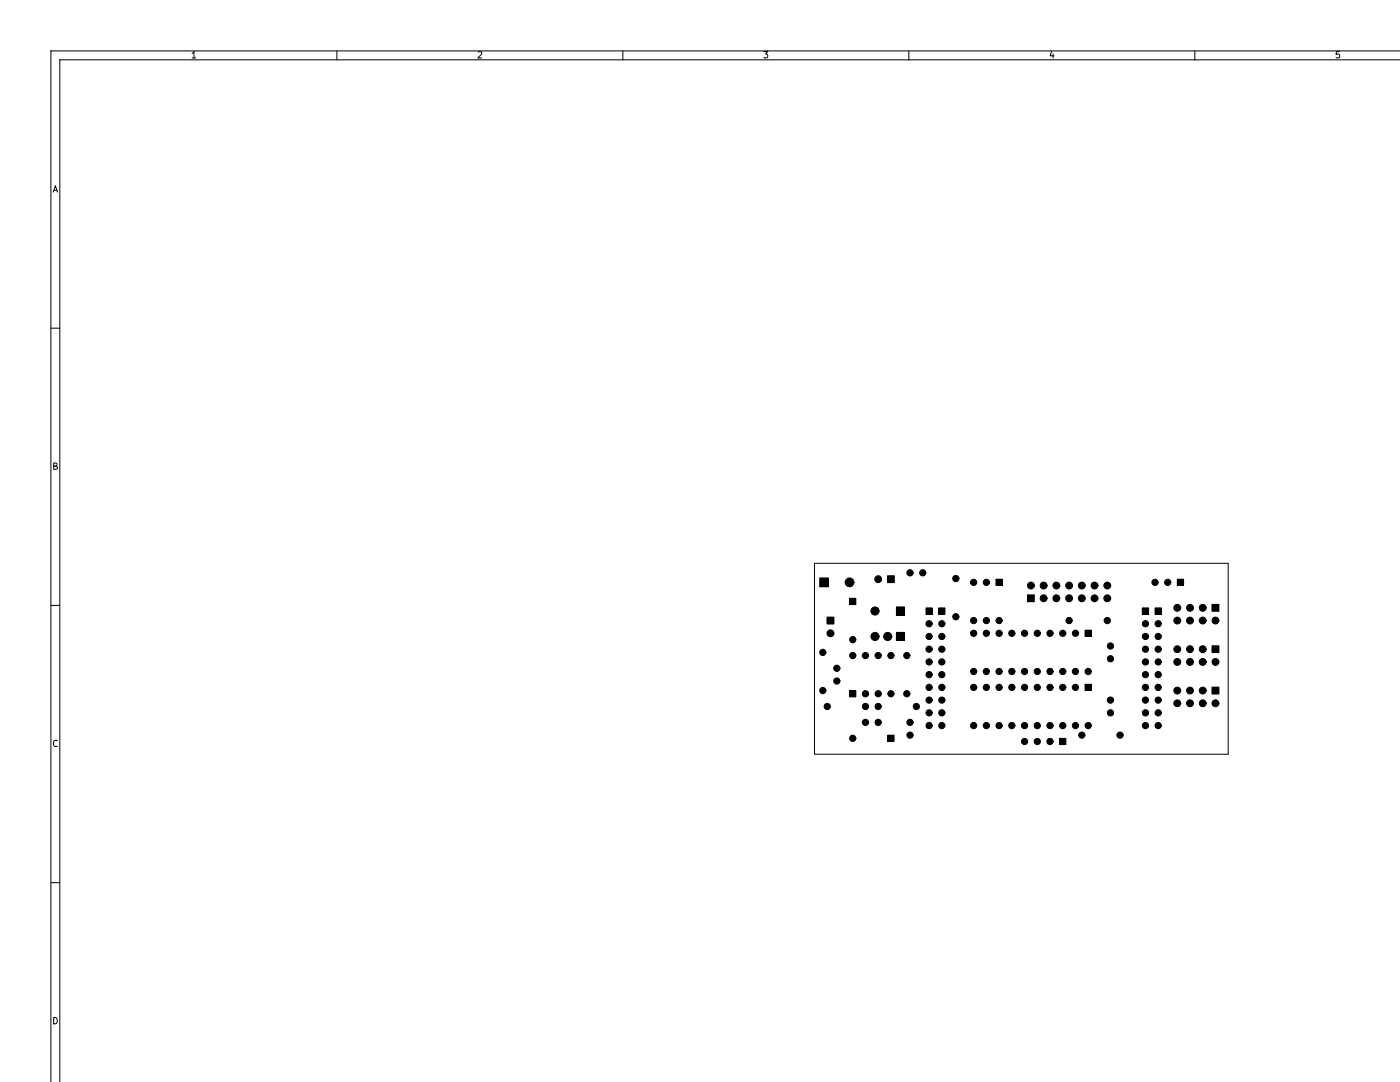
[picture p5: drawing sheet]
<svg xmlns="http://www.w3.org/2000/svg" width="279mm" height="216mm" viewBox="0 0 279 216" stroke-linecap="round" stroke-linejoin="round" font-family="sans-serif">
<g fill="none" stroke="#000" stroke-width=".2">
<path d="M38.3 10.7l.4-.4v1.3M38.3 11.6h.8M67.2 10.2v1.7M95.4 10.4l.5-.1 .2 .4-.7 .9h.7M124.3 10.2v1.7M152.4 10.3h.8l-.4 .5 .4 .1v.5l-.2 .2-.6-.2M181.4 10.2v1.7M209.9 10.2l-.3 .9h.8M210.2 10.7v.9M238.5 10.2v1.7M267.3 10.3h-.6l-.1 .6 .2-.1h.4l.2 .2-.1 .4-.2 .2-.5-.2M279.4 10.2h-269.2v205.7"/>
<path d="M279.4 11.9h-267.5v204M10.6 38.3l.4-1.2 .5 1.2M10.7 38h.7M10.2 65.5h1.7M10.7 93l.6-.1v-.4l-.6-.1v1.3h.5l.2-.5-.3-.2M162.6 112.4h82.5v38.1h-82.5zM163.6 115.3h1.7v1.8h-1.7zM169.6 119.4h1.2v1.2h-1.2zM177.1 114.9h1.4v1.4h-1.4zM198.8 115.6h1.2v1.2h-1.2zM205.1 118.7h1.3v1.4h-1.3zM235 115.6h1.2v1.2h-1.2z"/>
<path d="M10.2 120.8h1.7M165 123.1h1.4v1.4h-1.4zM169.6 137.8h1.2v1.3h-1.2zM178.9 121.1h1.6v1.6h-1.6zM178.9 126.2h1.6v1.6h-1.6zM184.8 121.3h1.2v1.2h-1.2zM187.3 121.3h1.3v1.2h-1.3zM216.5 136.5h1.3v1.3h-1.3zM216.5 125.7h1.3v1.3h-1.3zM228 121.3h1.2v1.2h-1.2zM230.5 121.3h1.3v1.2h-1.3zM241.9 128.9h1.4v1.3h-1.4z"/>
<path d="M241.9 120.6h1.4v1.4h-1.4zM241.9 137.1h1.4v1.4h-1.4zM11.4 147.8a.6 .6 0 0 0-.8 .5 .6 .6 0 0 0 .6 .7l.2-.1M177.2 146.7h1.2v1.2h-1.2zM211.5 147.3h1.2v1.3h-1.2zM10.2 176.1h1.7M10.7 203a.64 .64 0 0 1 .7 .7 .64 .64 0 0 1-.7 .6z"/>
<circle cx="169.5" cy="116.2" r=".88"/>
<circle cx="175.3" cy="115.6" r=".69"/>
<circle cx="181.6" cy="114.3" r=".62"/>
<circle cx="184.1" cy="114.3" r=".62"/>
<circle cx="190.8" cy="115.4" r=".62"/>
<circle cx="194.3" cy="116.2" r=".62"/>
<circle cx="196.8" cy="116.2" r=".62"/>
<circle cx="205.7" cy="116.8" r=".69"/>
<circle cx="208.3" cy="116.8" r=".69"/>
<circle cx="208.3" cy="119.4" r=".69"/>
<circle cx="210.8" cy="119.4" r=".69"/>
<circle cx="210.8" cy="116.8" r=".69"/>
<circle cx="213.4" cy="116.8" r=".69"/>
<circle cx="213.4" cy="119.4" r=".69"/>
<circle cx="215.9" cy="116.8" r=".69"/>
<circle cx="215.9" cy="119.4" r=".69"/>
<circle cx="218.4" cy="116.8" r=".69"/>
<circle cx="218.4" cy="119.4" r=".69"/>
<circle cx="221" cy="119.4" r=".69"/>
<circle cx="221" cy="116.8" r=".69"/>
<circle cx="230.5" cy="116.2" r=".62"/>
<circle cx="233" cy="116.2" r=".62"/>
<circle cx="164.2" cy="130.2" r=".62"/>
<circle cx="164.2" cy="137.8" r=".62"/>
<circle cx="165.7" cy="126.4" r=".69"/>
<circle cx="167" cy="135.9" r=".62"/>
<circle cx="167" cy="133.3" r=".62"/>
<circle cx="170.2" cy="127.6" r=".62"/>
<circle cx="170.2" cy="130.8" r=".62"/>
<circle cx="172.7" cy="130.8" r=".62"/>
<circle cx="172.7" cy="138.4" r=".62"/>
<circle cx="174.6" cy="127" r=".81"/>
<circle cx="174.6" cy="121.9" r=".81"/>
<circle cx="175.3" cy="130.8" r=".62"/>
<circle cx="175.3" cy="138.4" r=".62"/>
<circle cx="177.2" cy="127" r=".81"/>
<circle cx="177.8" cy="138.4" r=".62"/>
<circle cx="177.8" cy="130.8" r=".62"/>
<circle cx="181" cy="130.8" r=".62"/>
<circle cx="181" cy="138.4" r=".62"/>
<circle cx="185.4" cy="127" r=".62"/>
<circle cx="185.4" cy="139.7" r=".62"/>
<circle cx="185.4" cy="132.1" r=".62"/>
<circle cx="185.4" cy="134.6" r=".62"/>
<circle cx="185.4" cy="137.2" r=".62"/>
<circle cx="185.4" cy="129.5" r=".62"/>
<circle cx="185.4" cy="124.5" r=".62"/>
<circle cx="188" cy="124.5" r=".62"/>
<circle cx="188" cy="137.2" r=".62"/>
<circle cx="188" cy="134.6" r=".62"/>
<circle cx="188" cy="127" r=".62"/>
<circle cx="188" cy="139.7" r=".62"/>
<circle cx="188" cy="132.1" r=".62"/>
<circle cx="188" cy="129.5" r=".62"/>
<circle cx="190.8" cy="123.1" r=".62"/>
<circle cx="194.3" cy="137.2" r=".62"/>
<circle cx="194.3" cy="134" r=".62"/>
<circle cx="194.3" cy="126.4" r=".62"/>
<circle cx="194.3" cy="123.8" r=".62"/>
<circle cx="196.8" cy="126.4" r=".62"/>
<circle cx="196.8" cy="123.8" r=".62"/>
<circle cx="196.8" cy="137.2" r=".62"/>
<circle cx="196.8" cy="134" r=".62"/>
<circle cx="199.4" cy="137.2" r=".62"/>
<circle cx="199.4" cy="134" r=".62"/>
<circle cx="199.4" cy="126.4" r=".62"/>
<circle cx="199.4" cy="123.8" r=".62"/>
<circle cx="201.9" cy="134" r=".62"/>
<circle cx="201.9" cy="137.2" r=".62"/>
<circle cx="201.9" cy="126.4" r=".62"/>
<circle cx="204.5" cy="137.2" r=".62"/>
<circle cx="204.5" cy="126.4" r=".62"/>
<circle cx="204.5" cy="134" r=".62"/>
<circle cx="207" cy="137.2" r=".62"/>
<circle cx="207" cy="134" r=".62"/>
<circle cx="207" cy="126.4" r=".62"/>
<circle cx="209.5" cy="126.4" r=".62"/>
<circle cx="209.5" cy="137.2" r=".62"/>
<circle cx="209.5" cy="134" r=".62"/>
<circle cx="212.1" cy="126.4" r=".62"/>
<circle cx="212.1" cy="137.2" r=".62"/>
<circle cx="212.1" cy="134" r=".62"/>
<circle cx="213.4" cy="123.8" r=".62"/>
<circle cx="214.6" cy="137.2" r=".62"/>
<circle cx="214.6" cy="134" r=".62"/>
<circle cx="214.6" cy="126.4" r=".62"/>
<circle cx="217.2" cy="134" r=".62"/>
<circle cx="221" cy="123.8" r=".62"/>
<circle cx="221.6" cy="128.9" r=".62"/>
<circle cx="221.6" cy="131.4" r=".62"/>
<circle cx="221.6" cy="139.7" r=".62"/>
<circle cx="228.6" cy="139.7" r=".62"/>
<circle cx="228.6" cy="134.6" r=".62"/>
<circle cx="228.6" cy="137.2" r=".62"/>
<circle cx="228.6" cy="129.5" r=".62"/>
<circle cx="228.6" cy="124.5" r=".62"/>
<circle cx="228.6" cy="127" r=".62"/>
<circle cx="228.6" cy="132.1" r=".62"/>
<circle cx="231.1" cy="127" r=".62"/>
<circle cx="231.1" cy="132.1" r=".62"/>
<circle cx="231.1" cy="137.2" r=".62"/>
<circle cx="231.1" cy="129.5" r=".62"/>
<circle cx="231.1" cy="134.6" r=".62"/>
<circle cx="231.1" cy="124.5" r=".62"/>
<circle cx="231.1" cy="139.7" r=".62"/>
<circle cx="235" cy="123.8" r=".69"/>
<circle cx="235" cy="132.1" r=".69"/>
<circle cx="235" cy="129.5" r=".69"/>
<circle cx="235" cy="121.3" r=".69"/>
<circle cx="235" cy="137.8" r=".69"/>
<circle cx="237.5" cy="129.5" r=".69"/>
<circle cx="237.5" cy="132.1" r=".69"/>
<circle cx="237.5" cy="123.8" r=".69"/>
<circle cx="237.5" cy="137.8" r=".69"/>
<circle cx="237.5" cy="121.3" r=".69"/>
<circle cx="240" cy="129.5" r=".69"/>
<circle cx="240" cy="132.1" r=".69"/>
<circle cx="240" cy="123.8" r=".69"/>
<circle cx="240" cy="137.8" r=".69"/>
<circle cx="240" cy="121.3" r=".69"/>
<circle cx="242.6" cy="132.1" r=".69"/>
<circle cx="242.6" cy="123.8" r=".69"/>
<circle cx="165.1" cy="141" r=".62"/>
<circle cx="170.2" cy="147.3" r=".62"/>
<circle cx="172.7" cy="144.1" r=".62"/>
<circle cx="172.7" cy="141" r=".62"/>
<circle cx="175.3" cy="144.1" r=".62"/>
<circle cx="175.3" cy="141" r=".62"/>
<circle cx="181.6" cy="146.7" r=".62"/>
<circle cx="181.6" cy="144.1" r=".62"/>
<circle cx="182.9" cy="141" r=".62"/>
<circle cx="185.4" cy="144.8" r=".62"/>
<circle cx="185.4" cy="142.2" r=".62"/>
<circle cx="188" cy="144.8" r=".62"/>
<circle cx="188" cy="142.2" r=".62"/>
<circle cx="194.3" cy="144.8" r=".62"/>
<circle cx="196.8" cy="144.8" r=".62"/>
<circle cx="199.4" cy="144.8" r=".62"/>
<circle cx="201.9" cy="144.8" r=".62"/>
<circle cx="204.5" cy="148" r=".62"/>
<circle cx="204.5" cy="144.8" r=".62"/>
<circle cx="207" cy="148" r=".62"/>
<circle cx="207" cy="144.8" r=".62"/>
<circle cx="209.5" cy="148" r=".62"/>
<circle cx="209.5" cy="144.8" r=".62"/>
<circle cx="212.1" cy="144.8" r=".62"/>
<circle cx="214.6" cy="144.8" r=".62"/>
<circle cx="215.9" cy="146.7" r=".62"/>
<circle cx="217.2" cy="144.8" r=".62"/>
<circle cx="221.6" cy="142.2" r=".62"/>
<circle cx="223.5" cy="146.7" r=".62"/>
<circle cx="228.6" cy="144.8" r=".62"/>
<circle cx="228.6" cy="142.2" r=".62"/>
<circle cx="231.1" cy="144.8" r=".62"/>
<circle cx="231.1" cy="142.2" r=".62"/>
<circle cx="235" cy="140.3" r=".69"/>
<circle cx="237.5" cy="140.3" r=".69"/>
<circle cx="240" cy="140.3" r=".69"/>
<circle cx="242.6" cy="140.3" r=".69"/>
</g>
<g fill="#000">
<path d="M163.6 115.3h1.7v1.8h-1.7zM169.6 119.4h1.2v1.2h-1.2zM177.1 114.9h1.4v1.4h-1.4zM198.8 115.6h1.2v1.2h-1.2zM205.1 118.7h1.3v1.4h-1.3zM235 115.6h1.2v1.2h-1.2zM165 123.1h1.4v1.4h-1.4zM169.6 137.8h1.2v1.3h-1.2zM178.9 121.1h1.6v1.6h-1.6zM178.9 126.2h1.6v1.6h-1.6zM184.8 121.3h1.2v1.2h-1.2zM187.3 121.3h1.3v1.2h-1.3z"/>
<path d="M216.5 136.5h1.3v1.3h-1.3zM216.5 125.7h1.3v1.3h-1.3zM228 121.3h1.2v1.2h-1.2zM230.5 121.3h1.3v1.2h-1.3zM241.9 128.9h1.4v1.3h-1.4zM241.9 120.6h1.4v1.4h-1.4zM241.9 137.1h1.4v1.4h-1.4zM177.2 146.7h1.2v1.2h-1.2zM211.5 147.3h1.2v1.3h-1.2z"/>
<circle cx="169.5" cy="116.2" r=".88"/>
<circle cx="175.3" cy="115.6" r=".69"/>
<circle cx="181.6" cy="114.3" r=".62"/>
<circle cx="184.1" cy="114.3" r=".62"/>
<circle cx="190.8" cy="115.4" r=".62"/>
<circle cx="194.3" cy="116.2" r=".62"/>
<circle cx="196.8" cy="116.2" r=".62"/>
<circle cx="205.7" cy="116.8" r=".69"/>
<circle cx="208.3" cy="116.8" r=".69"/>
<circle cx="208.3" cy="119.4" r=".69"/>
<circle cx="210.8" cy="119.4" r=".69"/>
<circle cx="210.8" cy="116.8" r=".69"/>
<circle cx="213.4" cy="116.8" r=".69"/>
<circle cx="213.4" cy="119.4" r=".69"/>
<circle cx="215.9" cy="116.8" r=".69"/>
<circle cx="215.9" cy="119.4" r=".69"/>
<circle cx="218.4" cy="116.8" r=".69"/>
<circle cx="218.4" cy="119.4" r=".69"/>
<circle cx="221" cy="119.4" r=".69"/>
<circle cx="221" cy="116.8" r=".69"/>
<circle cx="230.5" cy="116.2" r=".62"/>
<circle cx="233" cy="116.2" r=".62"/>
<circle cx="164.2" cy="130.2" r=".62"/>
<circle cx="164.2" cy="137.8" r=".62"/>
<circle cx="165.7" cy="126.4" r=".69"/>
<circle cx="167" cy="135.9" r=".62"/>
<circle cx="167" cy="133.3" r=".62"/>
<circle cx="170.2" cy="127.6" r=".62"/>
<circle cx="170.2" cy="130.8" r=".62"/>
<circle cx="172.7" cy="130.8" r=".62"/>
<circle cx="172.7" cy="138.4" r=".62"/>
<circle cx="174.6" cy="127" r=".81"/>
<circle cx="174.6" cy="121.9" r=".81"/>
<circle cx="175.3" cy="130.8" r=".62"/>
<circle cx="175.3" cy="138.4" r=".62"/>
<circle cx="177.2" cy="127" r=".81"/>
<circle cx="177.8" cy="138.4" r=".62"/>
<circle cx="177.8" cy="130.8" r=".62"/>
<circle cx="181" cy="130.8" r=".62"/>
<circle cx="181" cy="138.4" r=".62"/>
<circle cx="185.4" cy="127" r=".62"/>
<circle cx="185.4" cy="139.7" r=".62"/>
<circle cx="185.4" cy="132.1" r=".62"/>
<circle cx="185.4" cy="134.6" r=".62"/>
<circle cx="185.4" cy="137.2" r=".62"/>
<circle cx="185.4" cy="129.5" r=".62"/>
<circle cx="185.4" cy="124.5" r=".62"/>
<circle cx="188" cy="124.5" r=".62"/>
<circle cx="188" cy="137.2" r=".62"/>
<circle cx="188" cy="134.6" r=".62"/>
<circle cx="188" cy="127" r=".62"/>
<circle cx="188" cy="139.7" r=".62"/>
<circle cx="188" cy="132.1" r=".62"/>
<circle cx="188" cy="129.5" r=".62"/>
<circle cx="190.8" cy="123.1" r=".62"/>
<circle cx="194.3" cy="137.2" r=".62"/>
<circle cx="194.3" cy="134" r=".62"/>
<circle cx="194.3" cy="126.4" r=".62"/>
<circle cx="194.3" cy="123.8" r=".62"/>
<circle cx="196.8" cy="126.4" r=".62"/>
<circle cx="196.8" cy="123.8" r=".62"/>
<circle cx="196.8" cy="137.2" r=".62"/>
<circle cx="196.8" cy="134" r=".62"/>
<circle cx="199.4" cy="137.2" r=".62"/>
<circle cx="199.4" cy="134" r=".62"/>
<circle cx="199.4" cy="126.4" r=".62"/>
<circle cx="199.4" cy="123.8" r=".62"/>
<circle cx="201.9" cy="134" r=".62"/>
<circle cx="201.9" cy="137.2" r=".62"/>
<circle cx="201.9" cy="126.4" r=".62"/>
<circle cx="204.5" cy="137.2" r=".62"/>
<circle cx="204.5" cy="126.4" r=".62"/>
<circle cx="204.5" cy="134" r=".62"/>
<circle cx="207" cy="137.2" r=".62"/>
<circle cx="207" cy="134" r=".62"/>
<circle cx="207" cy="126.4" r=".62"/>
<circle cx="209.5" cy="126.4" r=".62"/>
<circle cx="209.5" cy="137.2" r=".62"/>
<circle cx="209.5" cy="134" r=".62"/>
<circle cx="212.1" cy="126.4" r=".62"/>
<circle cx="212.1" cy="137.2" r=".62"/>
<circle cx="212.1" cy="134" r=".62"/>
<circle cx="213.4" cy="123.8" r=".62"/>
<circle cx="214.6" cy="137.2" r=".62"/>
<circle cx="214.6" cy="134" r=".62"/>
<circle cx="214.6" cy="126.4" r=".62"/>
<circle cx="217.2" cy="134" r=".62"/>
<circle cx="221" cy="123.8" r=".62"/>
<circle cx="221.6" cy="128.9" r=".62"/>
<circle cx="221.6" cy="131.4" r=".62"/>
<circle cx="221.6" cy="139.7" r=".62"/>
<circle cx="228.6" cy="139.7" r=".62"/>
<circle cx="228.6" cy="134.6" r=".62"/>
<circle cx="228.6" cy="137.2" r=".62"/>
<circle cx="228.6" cy="129.5" r=".62"/>
<circle cx="228.6" cy="124.5" r=".62"/>
<circle cx="228.6" cy="127" r=".62"/>
<circle cx="228.6" cy="132.1" r=".62"/>
<circle cx="231.1" cy="127" r=".62"/>
<circle cx="231.1" cy="132.1" r=".62"/>
<circle cx="231.1" cy="137.2" r=".62"/>
<circle cx="231.1" cy="129.5" r=".62"/>
<circle cx="231.1" cy="134.6" r=".62"/>
<circle cx="231.1" cy="124.5" r=".62"/>
<circle cx="231.1" cy="139.7" r=".62"/>
<circle cx="235" cy="123.8" r=".69"/>
<circle cx="235" cy="132.1" r=".69"/>
<circle cx="235" cy="129.5" r=".69"/>
<circle cx="235" cy="121.3" r=".69"/>
<circle cx="235" cy="137.8" r=".69"/>
<circle cx="237.5" cy="129.5" r=".69"/>
<circle cx="237.5" cy="132.1" r=".69"/>
<circle cx="237.5" cy="123.8" r=".69"/>
<circle cx="237.5" cy="137.8" r=".69"/>
<circle cx="237.5" cy="121.3" r=".69"/>
<circle cx="240" cy="129.5" r=".69"/>
<circle cx="240" cy="132.1" r=".69"/>
<circle cx="240" cy="123.8" r=".69"/>
<circle cx="240" cy="137.8" r=".69"/>
<circle cx="240" cy="121.3" r=".69"/>
<circle cx="242.6" cy="132.1" r=".69"/>
<circle cx="242.6" cy="123.8" r=".69"/>
<circle cx="165.1" cy="141" r=".62"/>
<circle cx="170.2" cy="147.3" r=".62"/>
<circle cx="172.7" cy="144.1" r=".62"/>
<circle cx="172.7" cy="141" r=".62"/>
<circle cx="175.3" cy="144.1" r=".62"/>
<circle cx="175.3" cy="141" r=".62"/>
<circle cx="181.6" cy="146.7" r=".62"/>
<circle cx="181.6" cy="144.1" r=".62"/>
<circle cx="182.9" cy="141" r=".62"/>
<circle cx="185.4" cy="144.8" r=".62"/>
<circle cx="185.4" cy="142.2" r=".62"/>
<circle cx="188" cy="144.8" r=".62"/>
<circle cx="188" cy="142.2" r=".62"/>
<circle cx="194.3" cy="144.8" r=".62"/>
<circle cx="196.8" cy="144.8" r=".62"/>
<circle cx="199.4" cy="144.8" r=".62"/>
<circle cx="201.9" cy="144.8" r=".62"/>
<circle cx="204.5" cy="148" r=".62"/>
<circle cx="204.5" cy="144.8" r=".62"/>
<circle cx="207" cy="148" r=".62"/>
<circle cx="207" cy="144.8" r=".62"/>
<circle cx="209.5" cy="148" r=".62"/>
<circle cx="209.5" cy="144.8" r=".62"/>
<circle cx="212.1" cy="144.8" r=".62"/>
<circle cx="214.6" cy="144.8" r=".62"/>
<circle cx="215.9" cy="146.7" r=".62"/>
<circle cx="217.2" cy="144.8" r=".62"/>
<circle cx="221.6" cy="142.2" r=".62"/>
<circle cx="223.5" cy="146.7" r=".62"/>
<circle cx="228.6" cy="144.8" r=".62"/>
<circle cx="228.6" cy="142.2" r=".62"/>
<circle cx="231.1" cy="144.8" r=".62"/>
<circle cx="231.1" cy="142.2" r=".62"/>
<circle cx="235" cy="140.3" r=".69"/>
<circle cx="237.5" cy="140.3" r=".69"/>
<circle cx="240" cy="140.3" r=".69"/>
<circle cx="242.6" cy="140.3" r=".69"/>
</g>
</svg>
